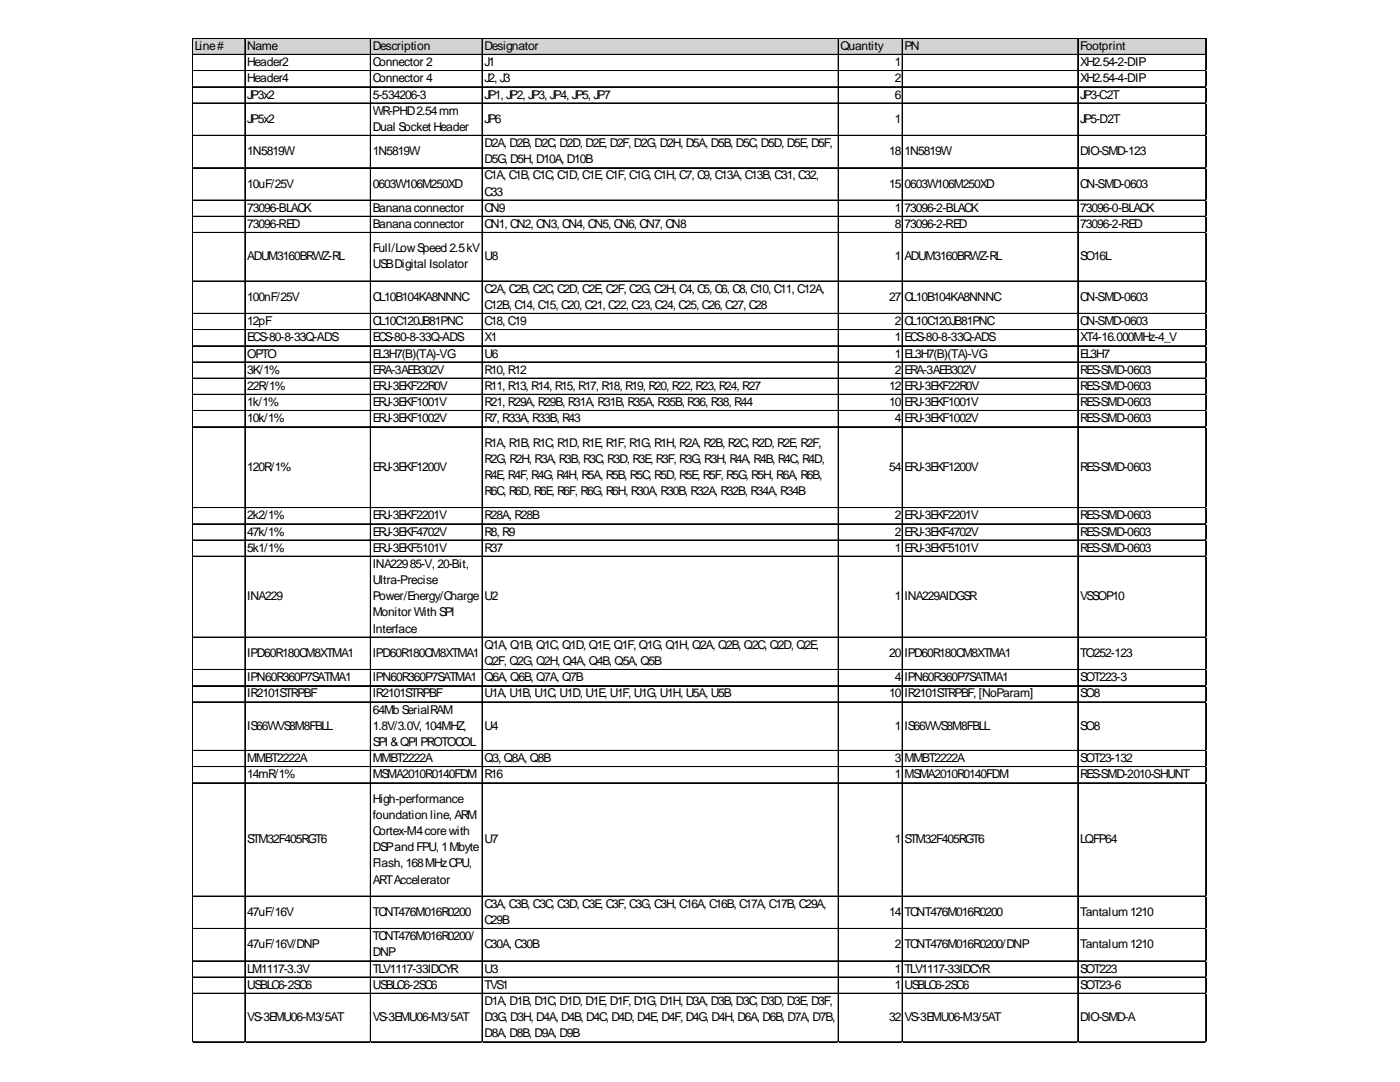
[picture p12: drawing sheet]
<svg xmlns="http://www.w3.org/2000/svg" width="279mm" height="216mm" viewBox="0 0 279 216" stroke-linecap="round" stroke-linejoin="round" font-family="sans-serif">
<defs><g id="words">
<g font-size="2.4">
<text x="38.9" y="10">Line#</text>
<text x="49.4" y="10">Name</text>
<text x="74.4" y="10">Description</text>
<text x="96.7" y="10">Designator</text>
<text x="167.8" y="10">Quantity</text>
<text x="180.5" y="10">PN</text>
<text x="215.6" y="10">Footprint</text>
<text x="49.4" y="13.2">Header2</text>
<text x="49.4" y="16.4">Header4</text>
<text x="74.4" y="13.2">Connector 2</text>
<text x="74.4" y="16.4">Connector 4</text>
<text x="96.7" y="13.2">J1</text>
<text x="96.7" y="16.4">J2, J3</text>
<text x="178.6" y="13.2">1</text>
<text x="178.6" y="16.4">2</text>
<text x="215.6" y="13.2">XH2.54-2-DIP</text>
<text x="215.6" y="16.4">XH2.54-4-DIP</text>
<text x="49.4" y="19.7">JP3x2</text>
<text x="74.4" y="19.7">5-534206-3</text>
<text x="74.4" y="22.9">WR-PHD2.54mm</text>
<text x="96.7" y="19.7">JP1, JP2, JP3, JP4, JP5, JP7</text>
<text x="178.6" y="19.7">6</text>
<text x="215.6" y="19.7">JP3-C2T</text>
<text x="49.4" y="24.5">JP5x2</text>
<text x="74.4" y="26.1">Dual Socket Header</text>
<text x="96.7" y="24.5">JP6</text>
<text x="96.7" y="29.3">D2A, D2B, D2C, D2D, D2E, D2F, D2G, D2H, D5A, D5B, D5C, D5D, D5E, D5F,</text>
<text x="178.6" y="24.5">1</text>
<text x="215.6" y="24.5">JP5-D2T</text>
<text x="49.4" y="31">1N5819W</text>
<text x="74.4" y="31">1N5819W</text>
<text x="96.7" y="32.6">D5G, D5H, D10A, D10B</text>
<text x="96.7" y="35.8">C1A, C1B, C1C, C1D, C1E, C1F, C1G, C1H, C7, C9, C13A, C13B, C31, C32,</text>
<text x="177.4" y="31">18</text>
<text x="180.5" y="31">1N5819W</text>
<text x="215.6" y="31">DIO-SMD-123</text>
<text x="49.4" y="37.4">10uF/25V</text>
<text x="74.4" y="37.4">0603W106M250XD</text>
<text x="96.7" y="39">C33</text>
<text x="177.4" y="37.4">15</text>
<text x="180.5" y="37.4">0603W106M250XD</text>
<text x="215.6" y="37.4">CN-SMD-0603</text>
<text x="49.4" y="42.3">73096-BLACK</text>
<text x="49.4" y="45.5">73096-RED</text>
<text x="74.4" y="42.3">Banana connector</text>
<text x="74.4" y="45.5">Banana connector</text>
<text x="96.7" y="42.3">CN9</text>
<text x="96.7" y="45.5">CN1, CN2, CN3, CN4, CN5, CN6, CN7, CN8</text>
<text x="178.6" y="42.3">1</text>
<text x="178.6" y="45.5">8</text>
<text x="180.5" y="42.3">73096-2-BLACK</text>
<text x="180.5" y="45.5">73096-2-RED</text>
<text x="215.6" y="42.3">73096-0-BLACK</text>
<text x="215.6" y="45.5">73096-2-RED</text>
<text x="49.4" y="52">ADUM3160BRWZ-RL</text>
<text x="74.4" y="50.3">Full/LowSpeed 2.5kV</text>
<text x="74.4" y="53.6">USBDigital Isolator</text>
<text x="96.7" y="52">U8</text>
<text x="178.6" y="52">1</text>
<text x="180.5" y="52">ADUM3160BRWZ-RL</text>
<text x="215.6" y="52">SO16L</text>
<text x="96.7" y="58.4">C2A, C2B, C2C, C2D, C2E, C2F, C2G, C2H, C4, C5, C6, C8, C10, C11, C12A,</text>
<text x="49.4" y="60">100nF/25V</text>
<text x="49.4" y="64.9">12pF</text>
<text x="74.4" y="60">CL10B104KA8NNNC</text>
<text x="74.4" y="64.9">CL10C120JB81PNC</text>
<text x="96.7" y="61.6">C12B, C14, C15, C20, C21, C22, C23, C24, C25, C26, C27, C28</text>
<text x="96.7" y="64.9">C18, C19</text>
<text x="177.4" y="60">27</text>
<text x="178.6" y="64.9">2</text>
<text x="180.5" y="60">CL10B104KA8NNNC</text>
<text x="180.5" y="64.9">CL10C120JB81PNC</text>
<text x="215.6" y="60">CN-SMD-0603</text>
<text x="215.6" y="64.9">CN-SMD-0603</text>
<text x="49.4" y="68.1">ECS-80-8-33Q-ADS</text>
<text x="49.4" y="71.3">OPTO</text>
<text x="74.4" y="68.1">ECS-80-8-33Q-ADS</text>
<text x="74.4" y="71.3">EL3H7(B)(TA)-VG</text>
<text x="96.7" y="68.1">X1</text>
<text x="96.7" y="71.3">U6</text>
<text x="178.6" y="68.1">1</text>
<text x="178.6" y="71.3">1</text>
<text x="180.5" y="68.1">ECS-80-8-33Q-ADS</text>
<text x="180.5" y="71.3">EL3H7(B)(TA)-VG</text>
<text x="215.6" y="68.1">XT4-16.000MHz-4_V</text>
<text x="215.6" y="71.3">EL3H7</text>
<text x="49.4" y="74.6">3K/1%</text>
<text x="49.4" y="77.8">22R/1%</text>
<text x="74.4" y="74.6">ERA-3AEB302V</text>
<text x="74.4" y="77.8">ERJ-3EKF22R0V</text>
<text x="96.7" y="74.6">R10, R12</text>
<text x="96.7" y="77.8">R11, R13, R14, R15, R17, R18, R19, R20, R22, R23, R24, R27</text>
<text x="177.4" y="77.8">12</text>
<text x="178.6" y="74.6">2</text>
<text x="180.5" y="74.6">ERA-3AEB302V</text>
<text x="180.5" y="77.8">ERJ-3EKF22R0V</text>
<text x="215.6" y="74.6">RES-SMD-0603</text>
<text x="215.6" y="77.8">RES-SMD-0603</text>
<text x="49.4" y="81">1k/1%</text>
<text x="74.4" y="81">ERJ-3EKF1001V</text>
<text x="96.7" y="81">R21, R29A, R29B, R31A, R31B, R35A, R35B, R36, R38, R44</text>
<text x="177.4" y="81">10</text>
<text x="180.5" y="81">ERJ-3EKF1001V</text>
<text x="215.6" y="81">RES-SMD-0603</text>
<text x="49.4" y="84.3">10k/1%</text>
<text x="74.4" y="84.3">ERJ-3EKF1002V</text>
<text x="96.7" y="84.3">R7, R33A, R33B, R43</text>
<text x="96.7" y="89.1">R1A, R1B, R1C, R1D, R1E, R1F, R1G, R1H, R2A, R2B, R2C, R2D, R2E, R2F,</text>
<text x="178.6" y="84.3">4</text>
<text x="180.5" y="84.3">ERJ-3EKF1002V</text>
<text x="215.6" y="84.3">RES-SMD-0603</text>
<text x="49.4" y="93.9">120R/1%</text>
<text x="74.4" y="93.9">ERJ-3EKF1200V</text>
<text x="96.7" y="92.3">R2G, R2H, R3A, R3B, R3C, R3D, R3E, R3F, R3G, R3H, R4A, R4B, R4C, R4D,</text>
<text x="96.7" y="95.6">R4E, R4F, R4G, R4H, R5A, R5B, R5C, R5D, R5E, R5F, R5G, R5H, R6A, R6B,</text>
<text x="177.4" y="93.9">54</text>
<text x="180.5" y="93.9">ERJ-3EKF1200V</text>
<text x="215.6" y="93.9">RES-SMD-0603</text>
<text x="96.7" y="98.8">R6C, R6D, R6E, R6F, R6G, R6H, R30A, R30B, R32A, R32B, R34A, R34B</text>
<text x="49.4" y="103.6">2k2/1%</text>
<text x="49.4" y="106.9">47k/1%</text>
<text x="74.4" y="103.6">ERJ-3EKF2201V</text>
<text x="74.4" y="106.9">ERJ-3EKF4702V</text>
<text x="96.7" y="103.6">R28A, R28B</text>
<text x="96.7" y="106.9">R8, R9</text>
<text x="178.6" y="103.6">2</text>
<text x="178.6" y="106.9">2</text>
<text x="180.5" y="103.6">ERJ-3EKF2201V</text>
<text x="180.5" y="106.9">ERJ-3EKF4702V</text>
<text x="215.6" y="103.6">RES-SMD-0603</text>
<text x="215.6" y="106.9">RES-SMD-0603</text>
<text x="49.4" y="110.1">5k1/1%</text>
<text x="74.4" y="110.1">ERJ-3EKF5101V</text>
<text x="74.4" y="113.3">INA22985-V, 20-Bit,</text>
<text x="96.7" y="110.1">R37</text>
<text x="178.6" y="110.1">1</text>
<text x="180.5" y="110.1">ERJ-3EKF5101V</text>
<text x="215.6" y="110.1">RES-SMD-0603</text>
<text x="49.4" y="119.8">INA229</text>
<text x="74.4" y="116.6">Ultra-Precise</text>
<text x="74.4" y="119.8">Power/Energy/Charge</text>
<text x="96.7" y="119.8">U2</text>
<text x="178.6" y="119.8">1</text>
<text x="180.5" y="119.8">INA229AIDGSR</text>
<text x="215.6" y="119.8">VSSOP10</text>
<text x="74.4" y="123">Monitor With SPI</text>
<text x="49.4" y="131.1">IPD60R180CM8XTMA1</text>
<text x="74.4" y="126.2">Interface</text>
<text x="74.4" y="131.1">IPD60R180CM8XTMA1</text>
<text x="96.7" y="129.5">Q1A, Q1B, Q1C, Q1D, Q1E, Q1F, Q1G, Q1H, Q2A, Q2B, Q2C, Q2D, Q2E,</text>
<text x="177.4" y="131.1">20</text>
<text x="180.5" y="131.1">IPD60R180CM8XTMA1</text>
<text x="215.6" y="131.1">TO252-123</text>
<text x="49.4" y="135.9">IPN60R360P7SATMA1</text>
<text x="74.4" y="135.9">IPN60R360P7SATMA1</text>
<text x="96.7" y="132.7">Q2F, Q2G, Q2H, Q4A, Q4B, Q5A, Q5B</text>
<text x="96.7" y="135.9">Q6A, Q6B, Q7A, Q7B</text>
<text x="178.6" y="135.9">4</text>
<text x="180.5" y="135.9">IPN60R360P7SATMA1</text>
<text x="215.6" y="135.9">SOT223-3</text>
<text x="49.4" y="139.2">IR2101STRPBF</text>
<text x="74.4" y="139.2">IR2101STRPBF</text>
<text x="74.4" y="142.4">64Mb SerialRAM</text>
<text x="96.7" y="139.2">U1A, U1B, U1C, U1D, U1E, U1F, U1G, U1H, U5A, U5B</text>
<text x="177.4" y="139.2">10</text>
<text x="180.5" y="139.2">IR2101STRPBF, [NoParam]</text>
<text x="215.6" y="139.2">SO8</text>
<text x="49.4" y="145.6">IS66WVS8M8FBLL</text>
<text x="74.4" y="145.6">1.8V/3.0V, 104MHZ,</text>
<text x="74.4" y="148.9">SPI &amp;QPI PROTOCOL</text>
<text x="96.7" y="145.6">U4</text>
<text x="178.6" y="145.6">1</text>
<text x="180.5" y="145.6">IS66WVS8M8FBLL</text>
<text x="215.6" y="145.6">SO8</text>
<text x="49.4" y="152.1">MMBT2222A</text>
<text x="49.4" y="155.3">14mR/1%</text>
<text x="74.4" y="152.1">MMBT2222A</text>
<text x="74.4" y="155.3">MSMA2010R0140FDM</text>
<text x="96.7" y="152.1">Q3, Q8A, Q8B</text>
<text x="96.7" y="155.3">R16</text>
<text x="178.6" y="152.1">3</text>
<text x="178.6" y="155.3">1</text>
<text x="180.5" y="152.1">MMBT2222A</text>
<text x="180.5" y="155.3">MSMA2010R0140FDM</text>
<text x="215.6" y="152.1">SOT23-132</text>
<text x="215.6" y="155.3">RES-SMD-2010-SHUNT</text>
<text x="74.4" y="160.2">High-performance</text>
<text x="74.4" y="163.4">foundation line, ARM</text>
<text x="74.4" y="166.6">Cortex-M4corewith</text>
<text x="49.4" y="168.2">STM32F405RGT6</text>
<text x="74.4" y="169.8">DSPand FPU, 1Mbyte</text>
<text x="74.4" y="173.1">Flash, 168MHzCPU,</text>
<text x="96.7" y="168.2">U7</text>
<text x="178.6" y="168.2">1</text>
<text x="180.5" y="168.2">STM32F405RGT6</text>
<text x="215.6" y="168.2">LQFP64</text>
<text x="74.4" y="176.3">ARTAccelerator</text>
<text x="49.4" y="182.8">47uF/16V</text>
<text x="74.4" y="182.8">TCNT476M016R0200</text>
<text x="96.7" y="181.1">C3A, C3B, C3C, C3D, C3E, C3F, C3G, C3H, C16A, C16B, C17A, C17B, C29A,</text>
<text x="96.7" y="184.4">C29B</text>
<text x="177.4" y="182.8">14</text>
<text x="180.5" y="182.8">TCNT476M016R0200</text>
<text x="215.6" y="182.8">Tantalum1210</text>
<text x="49.4" y="189.2">47uF/16V/DNP</text>
<text x="74.4" y="187.6">TCNT476M016R0200/</text>
<text x="74.4" y="190.8">DNP</text>
<text x="96.7" y="189.2">C30A, C30B</text>
<text x="178.6" y="189.2">2</text>
<text x="180.5" y="189.2">TCNT476M016R0200/DNP</text>
<text x="215.6" y="189.2">Tantalum1210</text>
<text x="49.4" y="194.1">LM1117-3.3V</text>
<text x="49.4" y="197.3">USBLC6-2SC6</text>
<text x="74.4" y="194.1">TLV1117-33IDCYR</text>
<text x="74.4" y="197.3">USBLC6-2SC6</text>
<text x="96.7" y="194.1">U3</text>
<text x="96.7" y="197.3">TVS1</text>
<text x="178.6" y="194.1">1</text>
<text x="178.6" y="197.3">1</text>
<text x="180.5" y="194.1">TLV1117-33IDCYR</text>
<text x="180.5" y="197.3">USBLC6-2SC6</text>
<text x="215.6" y="194.1">SOT223</text>
<text x="215.6" y="197.3">SOT23-6</text>
<text x="49.4" y="203.8">VS-3EMU06-M3/5AT</text>
<text x="74.4" y="203.8">VS-3EMU06-M3/5AT</text>
<text x="96.7" y="200.5">D1A, D1B, D1C, D1D, D1E, D1F, D1G, D1H, D3A, D3B, D3C, D3D, D3E, D3F,</text>
<text x="96.7" y="203.8">D3G, D3H, D4A, D4B, D4C, D4D, D4E, D4F, D4G, D4H, D6A, D6B, D7A, D7B,</text>
<text x="177.4" y="203.8">32</text>
<text x="180.5" y="203.8">VS-3EMU06-M3/5AT</text>
<text x="215.6" y="203.8">DIO-SMD-A</text>
<text x="96.7" y="207">D8A, D8B, D9A, D9B</text>
</g>
</g></defs>
<path d="M38.5 7.7h202.3v3.3h-202.3z" fill="#d3d3d3"/>
<g fill="none" stroke="#000" stroke-width=".2">
<path d="M38.4 7.6v200.4M38.5 7.6h202.3M38.5 7.7h202.3M38.5 10.8h202.3M38.5 10.9h202.3M38.5 14.1h202.3M38.5 14.2h202.3M38.5 17.3h202.3M38.5 17.4h202.3M48.9 7.8v200.2M73.9 7.8v200.2M74 7.8v200.2"/>
<path d="M96.2 7.8v200.2M96.3 7.8v200.2M167.3 7.8v200.2M180 7.8v200.2M180.1 7.8v200.2M215.1 7.8v200.2M215.2 7.8v200.2M240.6 7.8v200.2M240.7 7.8v200.2M38.5 20.5h202.3M38.5 20.6h202.3M38.5 27h202.3"/>
<path d="M38.5 27.1h202.3M38.5 33.5h202.3M38.5 39.9h202.3M38.5 40h202.3M38.5 43.1h202.3M38.5 43.2h202.3M38.5 46.4h202.3M38.5 46.5h202.3M38.5 56.1h202.3M38.5 62.5h202.3M38.5 62.6h202.3M38.5 65.8h202.3"/>
<path d="M38.5 69h202.3M38.5 69.1h202.3M38.5 72.2h202.3M38.5 72.3h202.3M38.5 75.4h202.3M38.5 75.5h202.3M38.5 78.7h202.3M38.5 78.8h202.3M38.5 81.9h202.3M38.5 82h202.3M38.5 85.1h202.3M38.5 85.2h202.3"/>
<path d="M38.5 101.3h202.3M38.5 101.4h202.3M38.5 104.5h202.3M38.5 104.6h202.3M38.5 107.7h202.3M38.5 107.8h202.3M38.5 111h202.3M38.5 111.1h202.3M38.5 127.1h202.3M38.5 127.2h202.3M38.5 133.6h202.3M38.5 133.7h202.3"/>
<path d="M38.5 136.8h202.3M38.5 136.9h202.3M38.5 140h202.3M38.5 140.1h202.3M38.5 149.7h202.3M38.5 149.8h202.3M38.5 153h202.3M38.5 156.2h202.3M38.5 156.3h202.3M38.5 178.8h202.3M38.5 178.9h202.3M38.5 185.3h202.3"/>
<path d="M38.5 191.7h202.3M38.5 191.8h202.3M38.5 194.9h202.3M38.5 195h202.3M38.5 198.2h202.3M38.5 198.3h202.3M38.5 207.9h202.3"/>
</g>
<path d="M38.4 208v.1" fill="none" stroke="#e0e0e0" stroke-width=".2"/>
<path d="M38.4 208l.1 .1z" fill="#e0e0e0"/>
<path d="M48.9 208v.1" fill="none" stroke="#e0e0e0" stroke-width=".2"/>
<path d="M48.9 208l.1 .1z" fill="#e0e0e0"/>
<path d="M73.9 208v.1" fill="none" stroke="#e0e0e0" stroke-width=".2"/>
<path d="M73.9 208l.2 .1z" fill="#e0e0e0"/>
<path d="M96.2 208v.1" fill="none" stroke="#e0e0e0" stroke-width=".2"/>
<path d="M96.2 208l.2 .1z" fill="#e0e0e0"/>
<path d="M167.3 208v.1" fill="none" stroke="#e0e0e0" stroke-width=".2"/>
<path d="M167.3 208l.1 .1z" fill="#e0e0e0"/>
<path d="M180 208v.1" fill="none" stroke="#e0e0e0" stroke-width=".2"/>
<path d="M180 208l.2 .1z" fill="#e0e0e0"/>
<path d="M215.1 208v.1" fill="none" stroke="#e0e0e0" stroke-width=".2"/>
<path d="M215.1 208l.1 .1z" fill="#e0e0e0"/>
<path d="M240.6 208v.1" fill="none" stroke="#e0e0e0" stroke-width=".2"/>
<path d="M240.6 208l.2 .1z" fill="#e0e0e0"/>
<path d="M240.8 14.1h.1" fill="none" stroke="#e0e0e0" stroke-width=".2"/>
<path d="M240.8 14.1v.1z" fill="#e0e0e0"/>
<path d="M240.8 17.3h.1" fill="none" stroke="#e0e0e0" stroke-width=".2"/>
<path d="M240.8 17.3v.2z" fill="#e0e0e0"/>
<path d="M240.8 20.5h.1" fill="none" stroke="#e0e0e0" stroke-width=".2"/>
<path d="M240.8 20.5v.2z" fill="#e0e0e0"/>
<path d="M240.8 27h.1" fill="none" stroke="#e0e0e0" stroke-width=".2"/>
<path d="M240.8 27v.2z" fill="#e0e0e0"/>
<path d="M240.8 33.5h.1" fill="none" stroke="#e0e0e0" stroke-width=".2"/>
<path d="M240.8 33.5v.1z" fill="#e0e0e0"/>
<path d="M240.8 39.9h.1" fill="none" stroke="#e0e0e0" stroke-width=".2"/>
<path d="M240.8 39.9v.2z" fill="#e0e0e0"/>
<path d="M240.8 43.1h.1" fill="none" stroke="#e0e0e0" stroke-width=".2"/>
<path d="M240.8 43.1v.2z" fill="#e0e0e0"/>
<path d="M240.8 46.4h.1" fill="none" stroke="#e0e0e0" stroke-width=".2"/>
<path d="M240.8 46.4v.1z" fill="#e0e0e0"/>
<path d="M240.8 56.1h.1" fill="none" stroke="#e0e0e0" stroke-width=".2"/>
<path d="M240.8 56.1v.1z" fill="#e0e0e0"/>
<path d="M240.8 62.5h.1" fill="none" stroke="#e0e0e0" stroke-width=".2"/>
<path d="M240.8 62.5v.2z" fill="#e0e0e0"/>
<path d="M240.8 65.8h.1" fill="none" stroke="#e0e0e0" stroke-width=".2"/>
<path d="M240.8 65.8v.1z" fill="#e0e0e0"/>
<path d="M240.8 69h.1" fill="none" stroke="#e0e0e0" stroke-width=".2"/>
<path d="M240.8 69v.1z" fill="#e0e0e0"/>
<path d="M240.8 72.2h.1" fill="none" stroke="#e0e0e0" stroke-width=".2"/>
<path d="M240.8 72.2v.2z" fill="#e0e0e0"/>
<path d="M240.8 75.4h.1" fill="none" stroke="#e0e0e0" stroke-width=".2"/>
<path d="M240.8 75.4v.2z" fill="#e0e0e0"/>
<path d="M240.8 78.7h.1" fill="none" stroke="#e0e0e0" stroke-width=".2"/>
<path d="M240.8 78.7v.1z" fill="#e0e0e0"/>
<path d="M240.8 81.9h.1" fill="none" stroke="#e0e0e0" stroke-width=".2"/>
<path d="M240.8 81.9v.2z" fill="#e0e0e0"/>
<path d="M240.8 85.1h.1" fill="none" stroke="#e0e0e0" stroke-width=".2"/>
<path d="M240.8 85.1v.2z" fill="#e0e0e0"/>
<path d="M240.8 101.3h.1" fill="none" stroke="#e0e0e0" stroke-width=".2"/>
<path d="M240.8 101.3v.1z" fill="#e0e0e0"/>
<path d="M240.8 104.5h.1" fill="none" stroke="#e0e0e0" stroke-width=".2"/>
<path d="M240.8 104.5v.2z" fill="#e0e0e0"/>
<path d="M240.8 107.7h.1" fill="none" stroke="#e0e0e0" stroke-width=".2"/>
<path d="M240.8 107.7v.2z" fill="#e0e0e0"/>
<path d="M240.8 111h.1" fill="none" stroke="#e0e0e0" stroke-width=".2"/>
<path d="M240.8 111v.1z" fill="#e0e0e0"/>
<path d="M240.8 127.1h.1" fill="none" stroke="#e0e0e0" stroke-width=".2"/>
<path d="M240.8 127.1v.2z" fill="#e0e0e0"/>
<path d="M240.8 133.6h.1" fill="none" stroke="#e0e0e0" stroke-width=".2"/>
<path d="M240.8 133.6v.1z" fill="#e0e0e0"/>
<path d="M240.8 136.8h.1" fill="none" stroke="#e0e0e0" stroke-width=".2"/>
<path d="M240.8 136.8v.2z" fill="#e0e0e0"/>
<path d="M240.8 140h.1" fill="none" stroke="#e0e0e0" stroke-width=".2"/>
<path d="M240.8 140v.2z" fill="#e0e0e0"/>
<path d="M240.8 149.7h.1" fill="none" stroke="#e0e0e0" stroke-width=".2"/>
<path d="M240.8 149.7v.2z" fill="#e0e0e0"/>
<path d="M240.8 153h.1" fill="none" stroke="#e0e0e0" stroke-width=".2"/>
<path d="M240.8 153v.1z" fill="#e0e0e0"/>
<path d="M240.8 156.2h.1" fill="none" stroke="#e0e0e0" stroke-width=".2"/>
<path d="M240.8 156.2v.1z" fill="#e0e0e0"/>
<path d="M240.8 178.8h.1" fill="none" stroke="#e0e0e0" stroke-width=".2"/>
<path d="M240.8 178.8v.2z" fill="#e0e0e0"/>
<path d="M240.8 185.3h.1" fill="none" stroke="#e0e0e0" stroke-width=".2"/>
<path d="M240.8 185.3v.1z" fill="#e0e0e0"/>
<path d="M240.8 191.7h.1" fill="none" stroke="#e0e0e0" stroke-width=".2"/>
<path d="M240.8 191.7v.2z" fill="#e0e0e0"/>
<path d="M240.8 194.9h.1" fill="none" stroke="#e0e0e0" stroke-width=".2"/>
<path d="M240.8 194.9v.2z" fill="#e0e0e0"/>
<path d="M240.8 198.2h.1" fill="none" stroke="#e0e0e0" stroke-width=".2"/>
<path d="M240.8 198.2v.1z" fill="#e0e0e0"/>
<path d="M240.8 207.9h.1" fill="none" stroke="#e0e0e0" stroke-width=".2"/>
<path d="M240.8 207.9v.1z" fill="#e0e0e0"/>
<use href="#words"/>
</svg>
